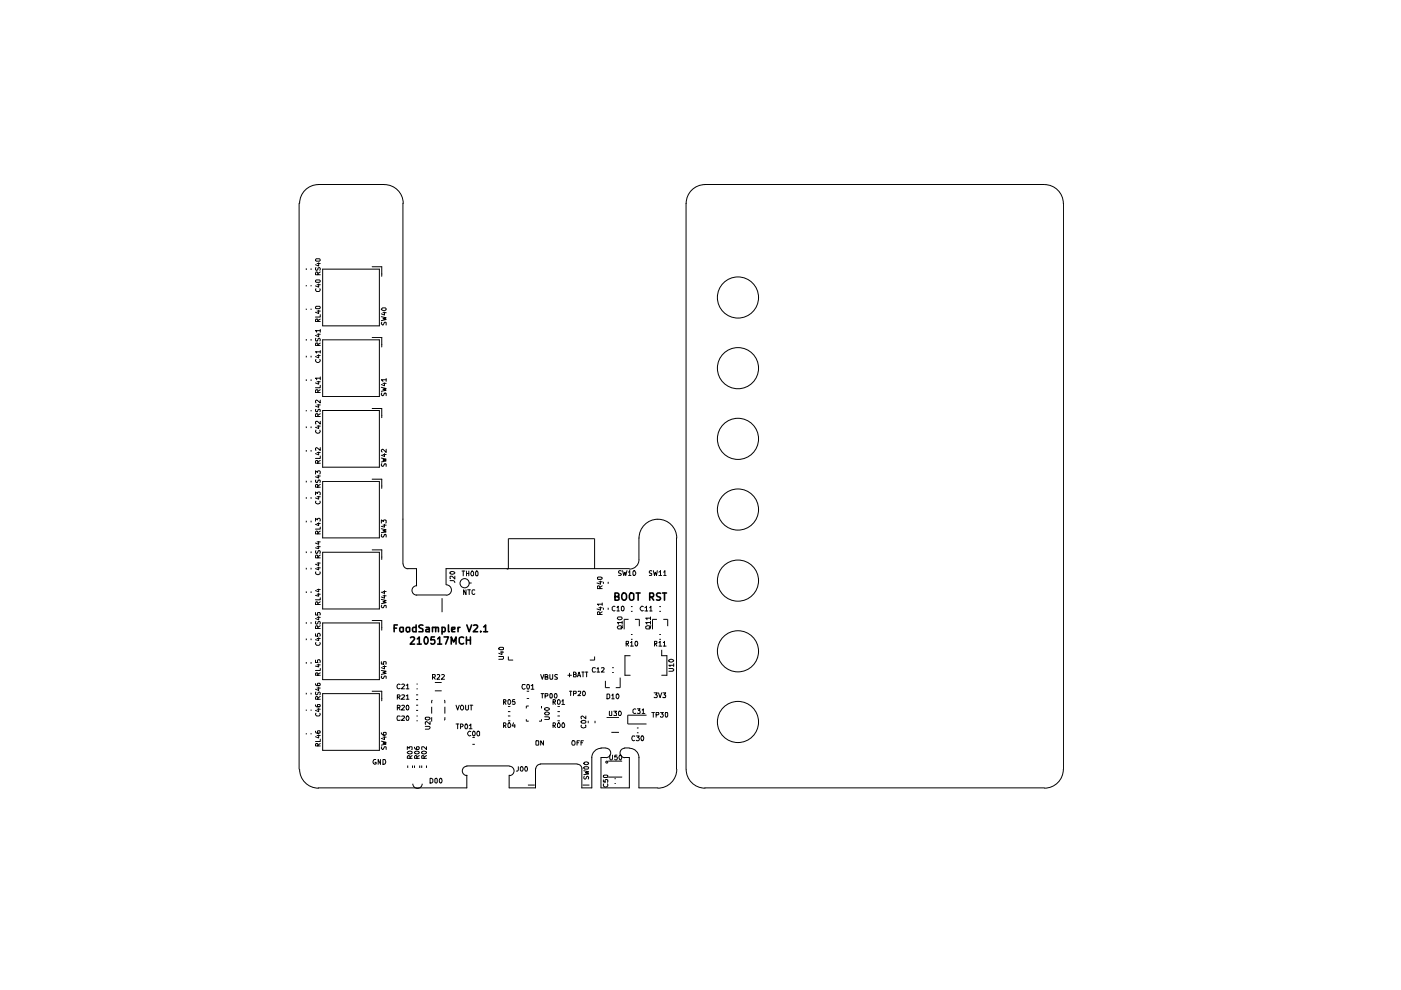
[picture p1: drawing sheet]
<svg xmlns="http://www.w3.org/2000/svg" width="297mm" height="210mm" viewBox="0 0 297 210" stroke-linecap="round" stroke-linejoin="round" font-family="sans-serif">
<g fill="none" stroke="#000" stroke-width=".21">
<path d="M67.5 39.1h14a4 4 0 0 1 4 4M67.5 39.1a4 4 0 0 0-4 4M149.4 39.1h72M149.5 39.1a4 4 0 0 0-4 4M221.4 39.1a4 4 0 0 1 4 4M63.4 43.1v120M64.9 56.9v.3M66 56.9v.3M66.9 59.5l.2-.1h.6l.2 .3-.2 .2h-.6zM67 56.7l-.1 .4 .2 .2 .6-.6 .2 .2-.1 .4M67 54.9h.7l.2 .3-.2 .2h-.6l-.2-.2zM67.2 55.9h.7"/>
<path d="M67.4 58.3v-.5l-.3-.1-.2 .6h1M67.6 55.7v.7l-.7-.3M67.9 57.7l-.5 .3M68.4 57.1h12v12h-12zM78.9 56.6h2v2M85.4 43.1v76.4M145.5 43.1v120M225.5 43.1v120M64.9 60.5v.2M64.9 65.4v.3M64.9 71.9v.3M64.9 75.4v.4"/>
<path d="M66 60.5v.2M66 65.4v.3M66 71.9v.3M66 75.4v.4M66.9 65.1l.2-.2h.6l.2 .4-.2 .1h-.6zM67 71.7v.6h.3l.3-.6 .3 .3-.1 .3M67 76.2l-.1 .3 .4 .4 .6-.4-.1-.3M67 61.2l-.1 .3 .2 .3h.5l.3-.3-.1-.3M67.2 70.9h.7M67.2 75.4h.7M67.2 60.4h.7M67.2 66h.7"/>
<path d="M67.4 73.2v-.4l-.4-.1-.1 .5h1M67.4 68.2v-.5l-.4-.1-.1 .6h1M67.6 70.8v.6l-.7-.3M67.6 75.2v.7l-.7-.3M67.6 60.2v.7l-.7-.3M67.6 65.8v.7l-.7-.3M67.9 70.1h-1l.2 .3M67.9 74.6h-1l.2 .2M67.9 66.7v.5h-1M67.9 72.7l-.5 .4M67.9 69.8v.6M67.9 74.3v.5"/>
<path d="M67.9 79.9v.6M67.9 67.6l-.5 .4M68.4 72.1h12v12h-12zM78.9 71.5h2v2.1M80.9 67.1l1 .3-.7 .2 .7 .1-1 .3M80.9 65.5l.2-.2h.6l.2 .1a.53 .53 0 0 1-.5 .5 .53 .53 0 0 1-.5-.4zM80.9 68.3v.4l.2 .2 .4-.6h.3l.1 .6M81.2 66.3h.7M81.5 66.2v.6l-.6-.3M64.9 80.4v.4M64.9 87v.2M64.9 90.4v.4"/>
<path d="M64.9 95.4v.4M66 80.4v.4M66 87v.2M66 90.4v.4M66 95.4v.4M67 91.2a.47 .47 0 0 0 .4 .7 .47 .47 0 0 0 .4-.7M67 86.8v.5h.3l.2-.5h.3v.5M67.2 95.9h.7M67.2 90.3h.7M67.2 85.9h.7M67.2 80.9h.7M67.4 98.2v-.5l-.3-.1-.2 .2v.4h1"/>
<path d="M67.4 88.3v-.5l-.4-.1-.1 .6h1M67.4 83.2v-.5l-.4-.1-.1 .6h1M67.6 95.8v.6l-.7-.2M67.6 90.3v.5l-.7-.2M67.6 85.8v.6l-.7-.3M67.6 80.9v.5l-.7-.2M67.9 96.7v.5h-1M67.9 94.9v.6l-.8-.6-.2 .2 .1 .4M67.9 89.3v.6l-.6-.6h-.3v.6M67.9 84.8v.6l-.8-.6-.2 .2 .1 .4M67.9 81.7v.5h-1M67.9 80.2h-1l.2 .3"/>
<path d="M67.9 97.6l-.5 .4M67.9 87.7l-.5 .4M67.9 82.6l-.5 .4M68.4 87h12v12.1h-12zM78.9 86.6h2v2M80.9 82.1l1 .3-.7 .1 .7 .2-1 .3M80.9 97.1l1 .3-.7 .1 .7 .2-1 .3M80.9 83.3v.5l.3 .1 .2-.5 .3-.1 .2 .1v.5M80.9 98.3v.5l.3 .1 .2-.5 .3-.1 .2 .1v.5M81.2 81.3h.7M81.2 96.4h.7M81.5 81.2v.6l-.6-.3"/>
<path d="M81.5 96.2v.6l-.6-.3M81.9 80.5h-1l.3 .4M81.9 95.2v.7l-.7-.7-.3 .2 .1 .4M81.9 80.3v.6M64.9 101.9v.4M64.9 105.4v.3M64.9 110.4v.3M64.9 116.9v.4M66 101.9v.4M66 105.4v.3M66 110.4v.3M66 116.9v.4"/>
<path d="M66.9 100.5v-.7l.4 .4v-.3l.4-.1 .2 .2-.1 .5M66.9 104.9v-.6l.4 .3v-.2l.4-.1 .2 .2-.1 .4M66.9 110.5v-.6l.4 .3v-.2l.4-.1 .2 .2-.1 .4M67 116.8v.5a.44 .44 0 0 0 .5-.5h.3v.5M67 101.8v.5h.3l.2-.5h.3v.5M67 106.3a.45 .45 0 0 0 .4 .6 .45 .45 0 0 0 .4-.6M67.2 115.9h.7M67.2 114.9h.7M67.2 119.4h.7M67.2 100.9h.7M67.2 105.3h.7M67.2 111h.7"/>
<path d="M67.4 118.3v-.5l-.3-.1-.2 .2v.4h1M67.4 103.3v-.5l-.3-.1-.2 .2v.4h1M67.4 113.2v-.5l-.3-.1-.2 .2v.4h1M67.6 115.7v.6l-.7-.1M67.6 114.8v.6l-.7-.3M67.6 119.3v.6l-.7-.3M67.6 100.8v.5l-.7-.2M67.6 105.2v.6l-.7-.2M67.6 110.8v.6l-.7-.2M67.9 111.8v.4h-1M67.9 117.7l-.5 .3M67.9 102.7l-.5 .3"/>
<path d="M67.9 112.6l-.5 .3M68.4 102.1h12v11.9h-12zM68.4 117.1h12v12h-12zM78.9 101.6h2v1.9M78.9 116.6h2v2M80.9 112.1l1 .3-.7 .1 .7 .3-1 .1M80.9 110.9v-.7l.4 .4v-.3l.1-.1 .5 .1-.1 .6M80.9 113.3v.4l.1 .2 .3-.1a.42 .42 0 0 1 .6-.4v.5M81.2 111.3h.7M81.5 111.2v.6l-.6-.2M85.5 119.6a1 1 0 0 0 1 1M135.5 118.7a2 2 0 0 1-2 2"/>
<path d="M143.4 114v49.1M143.5 114.1a4 4 0 0 0-4-4 4 4 0 0 0-4 4v4.5M64.9 120.4v.3M64.9 125.4v.3M64.9 131.9v.3M64.9 135.4v.3M66 120.4v.3M66 125.4v.3M66 131.9v.3M66 135.4v.3M66.9 140v.5h.5l-.1-.5 .4-.1 .2 .2-.1 .4M66.9 134.4v.5h.5l-.1-.4 .4-.2 .2 .2-.1 .4"/>
<path d="M66.9 129.9v.5h.5v-.5h.4v.5M67 136.2l-.1 .3 .2 .3h.5l.3-.3-.1-.3M67 131.7l-.1 .5 .2 .1 .2-.1 .1-.3 .2-.2 .3 .2-.1 .4M67 121.2a.45 .45 0 0 0 .4 .6 .45 .45 0 0 0 .4-.6M67.2 135.4h.7M67.2 130.9h.7M67.2 126h.7M67.2 125h.7M67.2 120.4h.7M67.4 133.3v-.5l-.3-.1-.2 .6h1M67.4 128.2v-.4l-.3-.2-.2 .6h1M67.6 135.2v.6l-.7-.2"/>
<path d="M67.6 130.7v.7l-.7-.3M67.6 125.8v.6l-.7-.2M67.6 124.9v.6l-.7-.3M67.6 120.2v.6l-.7-.2M67.9 126.7v.5h-1M67.9 132.7l-.5 .3M67.9 127.6l-.5 .3M68.4 132.1h12v12h-12zM78.9 131.6h2v2M80.9 127.1l1 .2-.7 .3 .7 .2-1 .2M80.9 128.4v.3l.1 .2h.3l.2-.5h.4v.5M81.2 126.3h.7"/>
<path d="M81.2 125.4h.7M81.5 126.2v.6l-.6-.2M81.5 125.2v.6l-.6-.2M86.4 120.6h1.9v3.6M88.3 126.2h6.3M88.3 124.2a1 1 0 0 0-1 1 1 1 0 0 0 1 1M93.7 126.8v3M94.6 124a1.1 1.1 0 0 1 1.1 1.1 1.1 1.1 0 0 1-1.1 1.1M95.4 123.1h.7l.3 .4M95.4 121.3a.63 .63 0 0 1 1 .2 .54 .54 0 0 1-.5 .3 .54 .54 0 0 1-.5-.5zM96.4 122.2v.6l-.6-.6-.4 .1 .1 .4M98 121.1h.6"/>
<path d="M98.2 121.1v1M98.8 125.1v1l-.5-1v1M98.9 121.1v1M98.9 121.6h.5M99.1 125.1h.6M99.4 123.6h.6M99.4 121.1v1M99.5 125.1v1M100.1 121.1l.3 .2v.6l-.2 .2a.54 .54 0 0 1-.4-.5 .54 .54 0 0 1 .3-.5zM100.7 125.1h-.5l-.1 .2v.5l.2 .3 .4-.2M101 121.1l.3 .2v.8h-.4l-.1-.2v-.6zM105.7 139.2l1.1 .1v.3l-.2 .2h-.9"/>
<path d="M105.8 137.3l.8-.1 .2 .1v.4l-.8 .1-.3-.2zM106.1 138.3h.7M106.4 138.1v.7l-.7-.3M107.4 120.6h.4v-6.4h18.3v6.4M107.8 139.2v.8h1M126.1 139.2v.8h-1M126.7 122.4l.7-.1 .3 .4-.3 .2h-.6l-.1-.1zM127 123.4h.7M127 128.9h.7M127.2 124.8v-.4l-.2-.2-.3 .1v.5h1M127.2 130.3v-.4l-.2-.2-.3 .1v.5h1M127.3 123.2v.7l-.7-.3"/>
<path d="M127.3 128.7v.7l-.7-.3M127.7 128.1h-1l.2 .3M127.7 124.2l-.5 .3M127.7 129.7l-.5 .3M127.7 127.8v.6M127.9 123.4v.4M127.9 128.9v.4M128.9 123.4v.4M128.9 128.9v.4M130.4 128.6l-.3-.1-.3 .3v.5l.3 .2h.3M130.8 128.8l.3-.3v1M130.8 129.5h.5"/>
<path d="M130.9 132.9a.6 .6 0 0 1 1 0l-.2 .4h-.6zM131 130.9l.7-.1 .2 .3a.55 .55 0 0 1-.5 .3 .55 .55 0 0 1-.5-.3zM131.7 128.7l.3-.2a.55 .55 0 0 1 .3 .5 .55 .55 0 0 1-.3 .5l-.3-.1zM131.7 121.1l-.4-.1-.2 .2v.2l.6 .4-.1 .2h-.5M131.9 132h-1l.2 .3M131.9 131.7v.6M132 121l.2 1 .3-.7 .2 .7 .2-1M132 132.7l-.3 .5M132.8 136.5l.5-.1v-.3l-.5-.1v1M132.9 136.5l.4 .5M133.3 121.3l.2-.3v1M133.3 131.3h-1v2.1"/>
<path d="M133.3 122h.5M133.4 120.6h-38.8v3.4M133.6 139h-1.1v4.2h1.1M133.7 136.2l.2-.2v1M133.7 137h.6M133.8 135.6h.3M133.8 134.5h.3M133.8 129.6h.3M133.8 128.6h.3M134.3 121.1l.2-.1a.66 .66 0 0 1 .1 1h-.3l-.1-.2zM134.6 131.3h1v1.5M134.7 136.1l.1-.1a.52 .52 0 0 1 .4 .4 .52 .52 0 0 1-.3 .6l-.3-.4z"/>
<path d="M136.4 128.6l-.3-.1-.4 .4 .4 .6h.3M136.7 128.9l.4-.4v1M136.7 129.5h.6M136.9 132.8a.66 .66 0 0 1 1 .1l-.1 .4h-.7l-.2-.1zM137.8 128.9l.2-.4v1M137.8 129.5h.5M137.9 132h-1l.3 .3M137.9 131.1h-1l.3 .3M137.9 130.8v.6M137.9 131.7v.6M138 132.7l-.3 .5M138.2 121.1l-.4-.1-.1 .2v.2l.5 .3-.1 .3h-.4"/>
<path d="M138.5 121l.3 1 .1-.7 .3 .7 .2-1M138.8 136.5l.5-.1-.1-.4h-.4v1M138.9 136.5l.4 .5M139.3 131.3h-1v2.1M139.7 136.2l.3-.2v1M139.7 121.3l.3-.3v1M139.7 137h.6M139.7 122h.6M139.8 135.6h.3M139.8 134.5h.3M139.8 129.6h.3M139.8 128.6h.3"/>
<path d="M140.3 137.8v1.2h1.1v4.2h-1.1M140.6 136.2l.3-.2v1M140.6 137h.6M140.6 131.3h1v1.5M140.7 121.3l.3-.3v1M140.7 122h.5M141.8 140a.63 .63 0 0 1 1 .1 .54 .54 0 0 1-.5 .3 .54 .54 0 0 1-.5-.4zM64.9 140.4v.3M64.9 146.9v.3M64.9 150.5v.2M64.9 155.4v.3M66 140.4v.3"/>
<path d="M66 146.9v.3M66 150.5v.2M66 155.4v.3M66.9 149.4l.2 .5h.7v-.5h-.5v.4l.2 .1M66.9 144.9l.2 .5h.7v-.5h-.5v.4l.2 .1M66.9 155l.2 .4h.7v-.5l-.5 .1v.4h.2M67 151.2l-.1 .3 .2 .3h.5l.3-.3-.1-.3M67 146.7l-.1 .5 .2 .1 .3-.1v-.3l.2-.2 .3 .2-.1 .4M67.2 141h.7M67.2 150.4h.7M67.2 145.9h.7M67.2 156h.7"/>
<path d="M67.4 143.2v-.5h-.4l-.1 .5h1M67.4 148.3v-.5l-.3-.1-.2 .6h1M67.4 158.2v-.5l-.4-.1-.1 .6h1M67.6 140.8v.6l-.7-.2M67.6 150.2v.7l-.7-.3M67.6 145.7v.7l-.7-.3M67.6 155.8v.7l-.7-.3M67.9 141.7v.5h-1M67.9 156.7v.5h-1M67.9 142.7l-.5 .2M67.9 147.7l-.5 .3M67.9 157.6l-.5 .4"/>
<path d="M68.4 147.1h12v12h-12zM78.9 146.6h2v2M80.9 157.1l1 .3-.7 .2 .7 .1-1 .3M80.9 155.4l.2 .4 .6 .1 .2-.2-.1-.4-.5 .1v.3l.1 .2M80.9 142.2l1 .1-.7 .3 .7 .1-1 .3M80.9 140.3v.5h.5v-.5l.5 .1-.1 .4M80.9 158.3v.4l.2 .2 .4-.6h.3l.1 .6M80.9 143.3v.4l.1 .1h.3l.1-.4 .4-.1 .1 .5M81.2 156.3h.7M81.2 141.3h.7M81.5 156.2v.6l-.6-.3M81.5 141.1v.7l-.6-.2"/>
<path d="M84.2 150h.5l.1-.3-.6-.2v1M84.2 147.8l.6-.1v-.2l-.1-.2h-.5v1M84.5 150l.3 .5M84.5 147.8l.3 .5M84.8 151.9l-.5-.1-.1 .4 .1 .5h.5M84.8 145.1a.47 .47 0 0 0-.6 .4 .47 .47 0 0 0 .6 .5M85.2 151.9l.5-.1 .1 .3-.7 .6h.7M85.2 149.6l.4-.1 .2 .3-.7 .7h.7M85.2 145.1l.4-.1 .2 .3-.7 .7h.7M85.2 147.4l.5-.1 .1 .3-.7 .7h.7M86.1 145.3l.3-.3v1M86.1 147.6l.3-.3v1"/>
<path d="M86.1 146h.6M86.1 148.3h.6M86.2 149.6l.2-.1a.55 .55 0 0 1 .3 .5 .55 .55 0 0 1-.3 .5l-.3-.4zM86.3 151.8a.47 .47 0 0 1 .4 .5 .47 .47 0 0 1-.4 .4l-.2-.3zM86.4 158.9v-.6l.4 .4 .1-.4h.4v.6M86.5 159.3h.5l.4 .1a.52 .52 0 0 1-.5 .5 .52 .52 0 0 1-.5-.4zM87.9 158.4l.1 .3 .7 .2 .2-.2-.1-.4-.5 .1v.3l.2 .2M88 159.3a.58 .58 0 0 1 .9 .3 .58 .58 0 0 1-1-.1zM88.2 147.3h.4M88.2 148.3h.4M88.2 149.5h.4M88.2 150.6h.4"/>
<path d="M88.3 152.8h.3M88.3 151.8h.3M88.3 145h.3M88.3 146h.3M89.4 159.4a.63 .63 0 0 1 1 .2 .54 .54 0 0 1-.5 .3 .54 .54 0 0 1-.5-.5zM90.2 154h.8l.2 .2-.3 .4h-.7M90.2 152.1h.7l.3 .2a.58 .58 0 0 1-1 .1zM90.4 158.3v.6l-.6-.6-.4 .1 .1 .5M91.2 153v.6l-.8-.6-.2 .1 .1 .5M91.5 149.9v1.4M91.5 152.1v.9M91.7 143.6h.4l.2-.2v-.3l-.6-.1v1"/>
<path d="M91.7 148.5h-.2v.6M91.9 143.6l.4 .4M92.2 144.7h1.4M92.2 146.5h1.4M92.7 143.1h.5v.3l-.6 .6h.6M93.6 143.1a.35 .35 0 0 1 .4-.1 .35 .35 0 0 1 .2 .3l-.6 .7h.6M94.1 148.5h.2v.6M94.3 149.9v1.4M94.3 152.1v.6h-.2M96.7 149.5l.3 1 .4-1M96.7 153.5h.6M97 153.5v1"/>
<path d="M97.6 154.1h.4l.2-.3-.1-.2-.5-.1v1M97.9 149.5h.1a.6 .6 0 0 1 0 1h-.1a.6 .6 0 0 1 0-1zM98.6 153.6l.2-.1a.53 .53 0 0 1 .3 .5 .53 .53 0 0 1-.4 .5l-.1-.3zM98.7 149.5v.9l.2 .1 .4-.1v-.9M99.5 153.8l.3-.3v1M99.5 154.5h.6M99.7 149.5h.5M99.8 155.1l-.3-.1-.4 .4 .4 .6h.3M99.9 149.5v1M100.2 157.8h.5M100.2 156.4h.5M100.2 155.1l.2-.1a.55 .55 0 0 1 .4 .5 .55 .55 0 0 1-.4 .5l-.2-.4z"/>
<path d="M101.2 155.2l.1-.2 .4 .2v.7l-.4 .1a.64 .64 0 0 1-.1-.8zM106.8 153.8h.3l.2-.1-.2-.5h-.3v1.1M106.8 148.8h.4l.1-.4-.5-.1v1.1M106.9 153.8l.4 .5M106.9 148.8l.4 .6M107.7 148.5l.3-.2a.58 .58 0 0 1-.1 1.1l-.2-.2zM107.7 150.9h.5M107.7 149.8h.5M107.7 152.8h.5M107.7 151.8h.5M107.8 153.3l.1-.1a.66 .66 0 0 1 .2 1.1h-.3l-.1-.2zM108.9 153.2l-.3 .7h.6"/>
<path d="M109.1 148.3h-.4l-.1 .5h.5l.1 .4-.1 .2-.5-.1M109.1 153.6v.7M111.3 145.2l-.5-.1a.52 .52 0 0 0-.1 .7 .52 .52 0 0 0 .6 .2M111.6 152.5v.4h.5M111.7 146.6h.5M111.7 148.1h.5M111.8 145.2v-.1a.52 .52 0 0 1 .5 .5 .52 .52 0 0 1-.4 .5l-.2-.4zM112.1 149.7h-.5v.5M112.6 145.4l.3-.3v1M112.6 146.1h.6M113.6 157.1h.6l-.1 .9-.5-.1zM114.6 143l.4 1 .3-1"/>
<path d="M114.7 147.1h.6M114.8 149.7v.5M114.8 152.5v.4h-.5M115 147.1v.9M115.2 157.1v.9l-.6-.9v.9M115.5 152h.7l.3 .1v.3l-.3 .2h-.7M115.5 151.1a.63 .63 0 0 1 1 .2l-.3 .3h-.5zM115.5 150.2a.63 .63 0 0 1 1 .2 .54 .54 0 0 1-.6 .3 .54 .54 0 0 1-.4-.5zM115.6 143.5l.5-.1v-.3l-.5-.1v1h.5l.1-.4-.3-.1M115.6 147.6l.6-.1v-.3l-.6-.1v.9M116.6 143l.1 1h.4l.1-1M116.7 147.1h.3l.1 .1-.1 .8h-.3l-.1-.2z"/>
<path d="M117.3 148.8h.4l.1-.4-.5-.1v1.1M117.3 153.8h.3l.2-.1-.2-.5h-.3v1.1M117.4 148.8l.4 .6M117.4 153.8l.4 .5M117.6 147.2l.1-.1a.47 .47 0 0 1 .4 .4 .47 .47 0 0 1-.4 .5l-.2-.3zM118.2 148.5l.3-.2a.58 .58 0 0 1-.1 1.1l-.2-.2zM118.2 143.1l-.4-.1-.2 .3 .2 .2 .3 .1v.4h-.5M118.2 150.9h.5M118.2 149.8h.5M118.2 152.8h.5M118.2 151.8h.5M118.4 153.2a.53 .53 0 0 1 .4 .6 .53 .53 0 0 1-.4 .5l-.2-.2v-.6z"/>
<path d="M119.1 148.7l.3-.4v1.1M119.1 149.4h.6M119.4 153.2a.53 .53 0 0 1 .3 .6 .53 .53 0 0 1-.4 .5l-.2-.6zM120.4 143.2h.8M120.7 146.6h.5M120.7 142.7v.8M121 146.6v.9M121.3 157.1h.5a.64 .64 0 0 1 0 .9h-.4a.64 .64 0 0 1-.1-.9zM121.6 147.1l.6-.1v-.4h-.6v.9M121.6 143l.6-.2-.3-.3h-.3v1h.5l.1-.4-.3-.1M122.3 157.5h.4M122.4 143.5l.4-1 .3 1"/>
<path d="M122.6 146.6h.4l.1 .4-.6 .5h.6M122.6 143.3h.4M122.9 157.1h-.6v.9M123.2 157.5h.3M123.3 153.8a.52 .52 0 0 0 .3 .5 .52 .52 0 0 0 .6-.1l-.1-.4M123.3 152.8h.8l.1 .4-.2 .1h-.6l-.2-.2zM123.4 142.5h.5M123.6 146.6a.51 .51 0 0 1 .5 .3 .51 .51 0 0 1-.1 .6h-.4l-.1-.2zM123.6 142.5v1M123.7 157.1h-.5v.9M124.1 142.5h.5M124.2 151.8v.6l-.7-.6-.3 .2 .1 .4"/>
<path d="M124.4 142.5v1M124.7 152.8v.5M126.2 152.8v.5M126.2 141.6h-.5l-.1 .4 .1 .5 .5-.1M126.6 141.8l.2-.2v.9M126.6 142.5h.6M127.4 158.6h1M127.5 158.7a2 2 0 0 0-2 2M127.5 141.6h.5l.1 .1-.6 .8h.6M128.4 144.4v1.4h.9M128.5 158.6a1 1 0 0 1 1 1 1 1 0 0 1-1 1M128.6 152.1h2.6"/>
<path d="M128.7 147.2h.4l.2 .2v.5l-.4 .3h-.2zM129.2 150.8l.1 .9 .4-.1v-.8M129.6 155.3h1.6M129.7 147.4l.3-.2v1M129.7 148.2h.5M129.8 142.6h.3M129.8 141.6h.3M130.1 150.8h.6l-.3 .3 .3 .1v.4h-.6M130.6 147.3l.2-.1a.52 .52 0 0 1 .5 .4 .52 .52 0 0 1-.4 .6l-.3-.3zM131.2 150.8a.51 .51 0 0 1 .6 .3 .51 .51 0 0 1-.2 .6h-.4l-.1-.1zM131.5 143.7v2.1h-.9M132.4 158.6h1"/>
<path d="M132.5 158.6a1 1 0 0 0-1 1 1 1 0 0 0 1 1M133.5 158.7a2 2 0 0 1 2 2M134.5 156.1l-.4-.1a.52 .52 0 0 0-.2 .7 .52 .52 0 0 0 .6 .3M134.8 150.4l-.3-.1-.3 .2v.5l.3 .3 .3-.1M134.9 156h.7l-.3 .4a.35 .35 0 0 1 .3 .3 .35 .35 0 0 1-.3 .4l-.4-.1M135 154.3h.4M135 155.4h.4M135.1 150.3h.6l-.3 .3 .3 .2v.4h-.6M136 156.1l.1-.1a.52 .52 0 0 1 .4 .5 .52 .52 0 0 1-.4 .6l-.2-.5zM136.1 150.5l.3-.2v1M136.1 151.3h.6M137.1 151.6h-4v1.9h4"/>
<path d="M138.2 151h.6M138.5 151v1.1M138.7 146.9h.7l-.4 .4 .4 .2v.2l-.2 .2-.5-.1M139.1 151.6h.4l.2-.2-.1-.4h-.5v1.1M139.6 146.9l.4 1 .3-1M140 151h.6l-.3 .4 .3 .2-.1 .4-.4 .1-.1-.2M140.5 146.9h.6l-.3 .4h.3v.2v.4l-.6-.1M141.1 151h.4l.1 .2v.6l-.3 .3-.2-.3zM141.8 141.7h.8l.2 .2v.3l-.2 .1h-.8M142.8 141.1h-1l.3 .2M142.8 140.7v.6M63.5 163.1a4 4 0 0 0 4 4"/>
<path d="M79.7 161h-.4a.51 .51 0 0 0-.2 .7 .51 .51 0 0 0 .7 .3v-.4h-.3M80.7 161v1.1l-.5-1.1v1.1M81.2 161h.4a.58 .58 0 0 1 .2 .7 .58 .58 0 0 1-.6 .4zM86.4 162.3v.5M87 160.8l-.1-.5h-.5v.5h1M87.4 160.2l-.4 .3M87.5 162.3v.5M87.5 166.2a1 1 0 0 0 1 1 1 1 0 0 0 1-1M87.9 162.3v.5M88.4 160.8v-.5l-.3-.1-.2 .6h1M88.9 160.2l-.5 .3M89 162.3v.5"/>
<path d="M89.4 162.3v.5M89.9 160.8l-.1-.5h-.4v.5h1M90.4 162.3v.5M90.4 160.2l-.5 .3M91.2 165l.6 .3v.5l-.4 .2h-.2zM92.2 165.2l.3-.2 .2 .2v.7l-.2 .1-.3-.1zM93.2 165.1l.2-.1a.55 .55 0 0 1 .3 .5 .55 .55 0 0 1-.3 .5l-.3-.4zM99 164.3v2.7h-31.5M99 162.4h8.9M99 162.4a1 1 0 0 0-1 1 1 1 0 0 0 1 1M108 162.4a1 1 0 0 1 1 1 1 1 0 0 1-1 1M109.9 162.6v.6l-.2 .3h-.2"/>
<path d="M110.3 162.7l.2-.1a.47 .47 0 0 1 .4 .4 .47 .47 0 0 1-.4 .5l-.2-.2zM111.3 162.6h.1a.47 .47 0 0 1 .5 .4 .47 .47 0 0 1-.5 .5l-.1-.3zM111.9 166.5h1.5M113.5 163v4h-5.6v-2.7M114.6 162h7.7M114.6 162a1 1 0 0 0-1 1M122.4 162a1 1 0 0 1 1 1M123.5 166.5h1.5M123.8 163.4l1 .3-.7 .1 .7 .3-1 .2M123.8 162.7l.2-.1h.6l.2 .2-.2 .3h-.6zM123.9 164.6l-.1 .4 .2 .2 .3-.2 .2-.4 .3 .2-.1 .4M123.9 161.6a.58 .58 0 0 1 .9 .3 .58 .58 0 0 1-1-.1z"/>
<path d="M125.5 160.6v6.4h-2.1v-4M127.9 165.4v.4l.5 .1-.1-.5 .1-.1 .5 .1-.1 .5M127.9 164.4l.8-.1 .2 .1v.4h-.8h-.2zM128 166.2l-.1 .4a.55 .55 0 0 0 1 0l-.1-.4M128.4 160.6h-1v6.4h6v-6.4h-1M128.5 161.4l.4 .2-.1 .2-.4-.2zM128.9 164.8h3M128.9 161.4h3M129.3 160.1v.8l.2 .2h.2l.2-.2v-.8M130.3 166.1h.3M130.3 165.1h.3M130.8 160.1h-.4l-.1 .4 .4-.1 .2 .2-.1 .4-.3 .1-.2-.1"/>
<path d="M131.3 160.2l.1-.1a.52 .52 0 0 1 .5 .5 .52 .52 0 0 1-.4 .5l-.3-.4zM135.5 160.6v6.4h3.9M143.5 163.1a4 4 0 0 1-4 4M145.5 163.1a4 4 0 0 0 4 4M149.4 167h72M225.4 163.1a4 4 0 0 1-4 4"/>
<circle cx="156.5" cy="63.1" r="4.4"/>
<circle cx="156.5" cy="78.1" r="4.4"/>
<circle cx="156.5" cy="93" r="4.4"/>
<circle cx="156.5" cy="108" r="4.4"/>
<circle cx="98.5" cy="123.7" r=".97"/>
<circle cx="156.5" cy="123.1" r="4.4"/>
<circle cx="156.5" cy="138.1" r="4.4"/>
<circle cx="156.5" cy="153.1" r="4.4"/>
</g>
<g fill="none" stroke="#000" stroke-width=".34">
<path d="M83.6 133.2h.5M84.2 132.5h-.6v1.4M84.8 133.1h.7l-.1 .8h-.6zM86.2 133.1h.7l-.1 .8h-.6zM87 135.2l.6-.2 .3 .5-.9 1.1h.9M88.2 132.5v1.4h-.6l-.1-.2v-.6l.7-.1M88.5 135.5l.4-.5v1.6M88.5 136.6h.8M89.7 132.6l-.5-.1-.4 .3 .2 .3 .7 .3v.5h-.9M90.1 135.1l.2-.1a.82 .82 0 0 1 .5 .8 .82 .82 0 0 1-.5 .8 1.1 1.1 0 0 1-.2-1.5zM90.3 133h.6l.1 .2v.7h-.7v-.4l.7-.2M91.7 133.1l.6-.1 .1 .9"/>
<path d="M91.7 133v.9M92.1 135h-.7v.7l.6-.1 .2 .3-.1 .5-.2 .2h-.4l-.1-.2M92.4 133.2v-.2h.5l.1 .9M92.8 135.5l.4-.5v1.6M92.8 136.6h.8M93.7 133.9h.6l.1-.6-.2-.3h-.5v1.5M94.1 135h1l-.6 1.6M95.1 132.5v1.4h.1M95.7 136.6v-1.6l.5 1.1 .5-1.1v1.6M95.8 133.5l.6-.2v-.3h-.6v.2v.7h.6M97.1 133v.9M97.5 133h-.2l-.2 .3"/>
<path d="M98.3 135.2l-.3-.2-.5 .2v1.1a.53 .53 0 0 0 .8 .1M98.9 135v1.6M98.9 135.7h.8M99 132.5l.5 1.4 .5-1.4M99.7 135v1.6M100.4 132.6l.6-.1 .3 .4-1 1h1M101.9 133.9h.1M102.5 132.9l.5-.4v1.4M102.5 133.9h.9M130.4 126.5l.7-.1 .1-.2-.1-.3-.2-.2h-.5v1.6h.6l.2-.2v-.5l-.3-.1M132.2 125.7h.3a.97 .97 0 0 1 0 1.6h-.3a.97 .97 0 0 1 0-1.6zM133.6 125.8a.52 .52 0 0 1 .8 .2v1a.49 .49 0 0 1-.6 .3 .49 .49 0 0 1-.4-.6z"/>
<path d="M134.9 125.7h.8M135.3 125.7v1.6M137.8 126.6l.7-.1v-.7l-.7-.1v1.6M138.1 126.6l.5 .7M140 125.8l-.6-.1-.2 .4 .2 .4 .6 .2v.3l-.2 .3-.6-.1M140.5 125.7h.8M140.9 125.7v1.6"/>
</g>
</svg>
